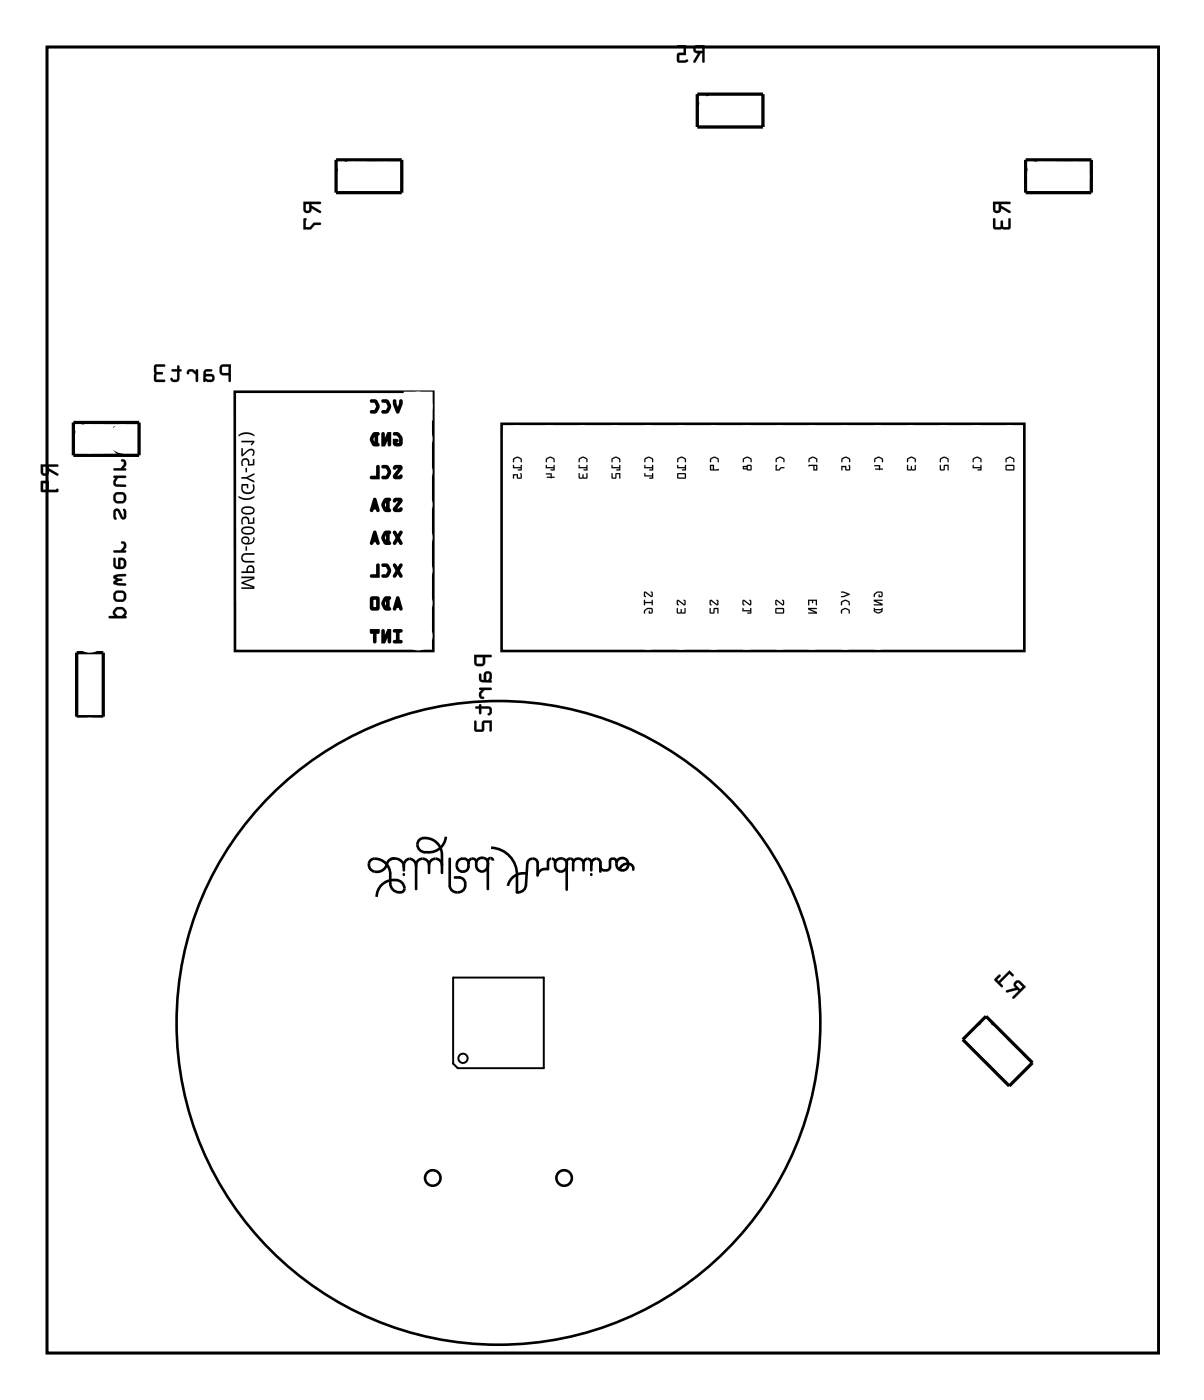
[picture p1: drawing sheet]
<svg xmlns="http://www.w3.org/2000/svg" width="93mm" height="108mm" viewBox="0 0 93 108" stroke-linecap="round" stroke-linejoin="round" font-family="sans-serif">
<g fill="none" stroke="#000" stroke-width=".2">
<path d="M3.6 3.6h86v101.1h-86zM18.2 30.3h15.3v20.1h-15.3zM38.8 32.8h40.4v17.6h-40.4zM30.2 66.5a.75 .75 0 0 1 .8 .1 .75 .75 0 0 1 .2 .7M30.5 66.4a.69 .69 0 0 0-.7 .7 .68 .68 0 0 1-.7 .4 .68 .68 0 0 1-.6-.7l.1-.2a1.05 1.05 0 0 1 1.1 0 1.05 1.05 0 0 1 .5 1v.7a.66 .66 0 0 0 .3 .6 .66 .66 0 0 0 .7 0 .67 .67 0 0 0-.8-.8 1.3 1.3 0 0 0-1.3 1.3M31.2 67.6v.1M32.2 67a.48 .48 0 0 0-.5-.6 .48 .48 0 0 0-.5 .6M32.2 67v1.8M33.2 66.9a.5 .5 0 0 0-.5-.5 .5 .5 0 0 0-.5 .6M33.2 66.9a.5 .5 0 0 1 .5-.5 .5 .5 0 0 1 .5 .5M33.2 66.9v.6M34.5 64.7a1.34 1.34 0 0 1-2 1.1 .53 .53 0 0 1-.2-.7 .53 .53 0 0 1 .6-.3 1.3 1.3 0 0 1 1.3 1.3v1.4"/>
<path d="M34.8 66.4v2.1a.61 .61 0 0 0 .7 .5 .61 .61 0 0 0 .5-.7 .61 .61 0 0 0-.8-.4M35.5 66.5a.5 .5 0 0 1 .8 .3 .5 .5 0 0 1-.5 .6 .51 .51 0 0 1-.5-.3 .51 .51 0 0 1 .2-.6zM36.8 66.7a.47 .47 0 0 1 .5-.3 .47 .47 0 0 1 .4 .3M37.7 66.7v.1a.48 .48 0 0 1-.2 .6 .48 .48 0 0 1-.6-.2l-.1-.6a.32 .32 0 0 0-.4-.2 .32 .32 0 0 0-.2 .4M37.7 66.8v2M38 65.6a2.08 2.08 0 0 1 2 2.1v1.3a.62 .62 0 0 0 .7-.6l.1-1.6a.41 .41 0 0 1 .3-.4 .41 .41 0 0 1 .5 .3v1a.62 .62 0 0 1 .8-.5v-.5l.1-.2 .1-.1M38.1 66.6l-.2-.2h-.1l-.1 .3M40.7 67.6a1.23 1.23 0 0 0-1.4 .9M42.7 66.4l.2 .1v.2a.54 .54 0 0 0 .5 .7 .54 .54 0 0 0 .4-.7M42.9 66.7a.47 .47 0 0 1 .5-.3 .47 .47 0 0 1 .4 .3M43.8 66.8v2M44.3 66.6l-.2-.2-.2 .1-.1 .2"/>
<path d="M45.1 66.8a.32 .32 0 0 1 .5-.3l.1 .2v.6M45.1 66.8a.41 .41 0 0 0-.3-.4 .41 .41 0 0 0-.5 .3v.6M45.1 66.8v.5M45.7 66.8a.37 .37 0 0 1 .3-.3 .37 .37 0 0 1 .4 .1v.8M45.7 67.6v.1M47.7 66.7l-.1-.2-.3-.1a.84 .84 0 0 0-.1 .8l-.3 .1a.34 .34 0 0 1-.5-.3M48.6 66.8l-.3 .1-.2 .1-.2 .3M48.6 66.8h-.1a.38 .38 0 0 1 .5 .5"/>
<circle cx="38.6" cy="79.1" r="24.9"/>
<circle cx="48.1" cy="66.9" r=".47"/>
<circle cx="33.5" cy="91.1" r=".6"/>
<circle cx="43.6" cy="91.1" r=".6"/>
</g>
<g fill="#000">
<path d="M23.5 15.6v.6a.31 .31 0 0 0 .3 .3 .31 .31 0 0 0 .3-.4l.7 .4v-.2l-.7-.4v-.1h.6l.1-.1zM23.7 15.8h.2v.5l-.2-.1zM23.5 16.9v.8h.5l.3-.3 .5-.1v-.1h-.5l-.3 .4h-.3v-.7z"/>
<path d="M23.5 15.6v.6a.32 .32 0 0 0 .3 .3 .32 .32 0 0 0 .3-.4l.6 .4a.1 .1 0 0 0 .1-.1 .1 .1 0 0 0 0-.1l-.7-.4v-.1h.6a.1 .1 0 0 0 .1-.1 .1 .1 0 0 0-.1-.1zM23.5 15.6l1.3 .1-.1 .1h-.6v.1l.7 .4v.2l-.7-.4a.31 .31 0 0 1-.3 .4 .31 .31 0 0 1-.3-.3zM23.7 15.8h.2v.5l-.2-.1zM23.6 15.8v.5h.3v-.5zM23.5 16.9v.9l.5-.1 .3-.3h.4a.1 .1 0 0 0 .1-.1 .1 .1 0 0 0-.1-.1h-.4l-.3 .4h-.3v-.5v-.2zM23.5 16.9h.2l-.1 .7h.4l.3-.4h.5v.1l-.5 .1-.3 .3h-.5z"/>
<path d="M53.7 3.6a.32 .32 0 0 0 0 .3 .32 .32 0 0 0 .3 .2l-.4 .7h.2l.4-.7h.1v.7h.1l.1-1.3zM53.8 3.7h.5v.2h-.4zM52.4 3.5v.2h.5v.4h-.5v.6l.1 .2h.4a.16 .16 0 0 0 .3-.1 .15 .15 0 0 0-.1-.2l-.6 .1v-.4h.6v-.8z"/>
<path d="M53.7 3.6a.32 .32 0 0 0-.1 .4 .32 .32 0 0 0 .4 .1l-.4 .6a.1 .1 0 0 0 .1 .1 .1 .1 0 0 0 .1 0l.4-.7h.1v.7a.1 .1 0 0 0 .1 .1 .1 .1 0 0 0 .1-.1v-1.3h-.6zM53.7 3.6l.8-.1-.1 1.3h-.1v-.7h-.1l-.4 .7h-.2l.4-.7a.31 .31 0 0 1-.3-.1 .31 .31 0 0 1 0-.4zM53.8 3.7h.5v.2h-.4zM53.8 3.7l.1 .2h.4v-.2zM52.4 3.5v.2h.5v.4h-.5v.6l.1 .2 .7-.1a.1 .1 0 0 0 0-.1 .1 .1 0 0 0-.1-.1l-.6 .1v-.4h.6v-.8zM52.4 3.5h.7v.8h-.6v.4l.6-.1 .1 .1v.1h-.7l-.1-.1v-.6h.5v-.4h-.5z"/>
<path d="M76.8 15.6v.6a.31 .31 0 0 0 .4 .3 .31 .31 0 0 0 .2-.4l.7 .4 .1-.2-.8-.4v-.1h.7l.1-.1zM77 15.8h.3l-.1 .5-.2-.1zM76.8 16.9v.7l.1 .1h.6h.5l.2-.1-.1-.7-.1 .1v.6l-.4-.1v-.4h-.1h-.1v.4l-.4 .1v-.7z"/>
<path d="M76.8 15.6v.6a.32 .32 0 0 0 .4 .3 .32 .32 0 0 0 .2-.4l.6 .4a.11 .11 0 0 0 .2-.1 .1 .1 0 0 0-.1-.1l-.7-.4v-.1h.7a.1 .1 0 0 0 .1-.1 .1 .1 0 0 0-.1-.1zM76.8 15.6l1.4 .1-.1 .1h-.7v.1l.7 .4v.2l-.7-.4a.31 .31 0 0 1-.2 .4 .31 .31 0 0 1-.4-.3zM77 15.8h.3l-.1 .5-.2-.1zM77 15.8v.5h.2l.1-.5zM76.8 16.9v.7l.2 .2 .5-.1h.6l.1-.1v-.6a.1 .1 0 0 0-.1-.1 .1 .1 0 0 0-.1 .1v.6l-.4-.1v-.4a.1 .1 0 0 0-.1-.1 .1 .1 0 0 0-.1 .1v.4l-.4 .1v-.7zM76.8 16.9h.2v.7h.4v-.5h.1h.1v.5h.4v-.6l.1-.1 .1 .7-.2 .1h-.5h-.6l-.1-.1z"/>
<path d="M3.6 3.6v101.1h86v-101.1zM3.6 3.6h86v101.1h-86z"/>
<path d="M3.2 35.9v.6a.31 .31 0 0 0 .3 .3 .31 .31 0 0 0 .3-.4l.7 .4v-.1l-.7-.5v-.1h.6l.1-.1zM3.3 36.1h.3l-.1 .5h-.2zM3.2 37.2v.9l1.3-.1-.1-.2-.1 .1h-.5l-.1-.7zM3.3 37.4h.3v.5h-.3z"/>
<path d="M3.1 35.9v.6a.32 .32 0 0 0 .4 .3 .32 .32 0 0 0 .3-.4l.6 .4a.1 .1 0 0 0 .1 0 .1 .1 0 0 0 0-.2l-.7-.4v-.1h.6a.1 .1 0 0 0 .1-.1 .1 .1 0 0 0-.1-.1zM3.2 35.9l1.3 .1-.1 .1h-.6v.1l.7 .4v.2l-.7-.4a.31 .31 0 0 1-.3 .4 .31 .31 0 0 1-.3-.3zM3.3 36.1h.3l-.1 .5h-.2zM3.3 36.1v.5h.2l.1-.5zM3.2 37.2v.9h1.2l.1-.2a.09 .09 0 0 0-.1-.1 .09 .09 0 0 0-.1 .1h-.5l-.1-.7zM3.2 37.2h.5l.1 .7h.5l.1-.1 .1 .2-1.3 .1zM3.3 37.4h.3v.5h-.3zM3.3 37.4v.5h.3v-.5z"/>
<path d="M17.1 28.3l-.1 .2v.4l.2 .1h.5v.5h.1l.1-1.3zM17.2 28.4h.5v.5l-.5-.1zM15.8 28.6l-.1 .9 .6 .1a.31 .31 0 0 0 .3-.4 .31 .31 0 0 0-.3-.3h-.4v-.1l.1-.1h.4v-.1zM15.9 29.1h.5v.2l-.3 .1-.2-.1zM14.5 28.6v.2a.1 .1 0 0 0 0 .2 .11 .11 0 0 0 .1-.2l.3-.1 .2 .3v.5h.2v-.9h-.1l-.1 .2-.2-.2zM13.3 28.6v.1h.4v.6l-.3 .1-.1-.2-.1 .1a.35 .35 0 0 0 .3 .3 .35 .35 0 0 0 .4-.3v-.6l.1-.1h-.1v-.3h-.2v.3zM12 28.2l-.1 1.2 .2 .2 .6-.1v-.1h-.6v-.4h.5v-.1v-.1h-.5v-.4h.6l.1-.2z"/>
<path d="M17.1 28.3l-.1 .2v.4l.2 .1h.5v.5a.1 .1 0 0 0 .1 .1 .1 .1 0 0 0 .1-.1v-1.3h-.6zM17.1 28.3l.8-.1-.1 1.3h-.1v-.5h-.5l-.2-.1zM17.2 28.4h.5v.5l-.5-.1zM17.2 28.4v.4l.5 .1v-.5zM15.8 28.6l-.1 .9a.09 .09 0 0 0 .1 .1 .09 .09 0 0 0 .1-.1l.4 .1a.32 .32 0 0 0 .3-.4 .32 .32 0 0 0-.3-.3h-.4l.1-.2h.3a.1 .1 0 0 0 .1-.1 .1 .1 0 0 0-.1 0zM15.8 28.6h.6v.1h-.4l-.1 .1v.2l.4-.1a.31 .31 0 0 1 .3 .3 .31 .31 0 0 1-.3 .3h-.6zM15.9 29.1h.5v.2l-.3 .1-.2-.1zM15.9 29.1v.2l.2 .1 .3-.1v-.2zM14.5 28.6l-.1 .2a.14 .14 0 0 0 .2 .2 .11 .11 0 0 0 0-.2l.3-.1 .2 .3v.5a.1 .1 0 0 0 .1 .1 .1 .1 0 0 0 .1-.1v-.9a.1 .1 0 0 0-.1 0 .1 .1 0 0 0-.1 0v.2l-.2-.2zM14.5 28.6h.4l.3 .2v-.2h.1v.9h-.1v-.5l-.3-.3h-.2l-.2 .2zM13.3 28.6v.1h.4v.6l-.3 .1-.1-.2h-.1a.21 .21 0 0 0 0 .3 .21 .21 0 0 0 .2 .1l.3-.1 .2-.1v-.7h.1a.1 .1 0 0 0 .1-.1 .1 .1 0 0 0-.1 0h-.1v-.2a.1 .1 0 0 0-.1-.1 .1 .1 0 0 0-.1 .1v.2zM13.3 28.6h.4v-.3h.1l.1 .3h.1l-.1 .1v.6a.37 .37 0 0 1-.4 .3 .37 .37 0 0 1-.3-.3l.1-.1 .1 .2h.3v-.1v-.6h-.4zM12 28.2l-.1 1.2 .2 .2h.6a.1 .1 0 0 0 .1-.1 .1 .1 0 0 0-.1-.1h-.6v-.4h.4a.1 .1 0 0 0 .1-.1 .1 .1 0 0 0-.1-.1l-.4-.1v-.3h.6a.1 .1 0 0 0 .1-.1 .1 .1 0 0 0-.1-.1zM12 28.2h.8l-.1 .2h-.6v.4h.5v.1l-.5 .1v.4h.6v.1h-.6l-.2-.1z"/>
<path d="M30.5 31v.2l.2 .7h.1l.3-.7v-.2h-.1l-.2 .7-.2-.7zM29.6 31v.1h.3l.2 .3-.2 .4h-.3v.1a.44 .44 0 0 0 .6-.5l-.2-.4zM28.7 31v.1h.3l.2 .3-.2 .4h-.3v.1a.44 .44 0 0 0 .6-.5l-.2-.4z"/>
<path d="M30.5 33.5v.1h.3l.1 .3v.4h-.3v-.2h.1v-.1h-.2v.4l.4 .1 .2-.2a.61 .61 0 0 0-.6-.8zM29.6 33.5v1h.1l.4-.8v.7v.1l.1-1h-.2l-.3 .7v-.6zM28.9 33.6a.57 .57 0 0 0 0 .8l.3 .1 .1-.1-.1-.1v-.7l.1-.1zM29 33.6v.7h-.1l-.1-.3z"/>
<path d="M30.5 36.1v.2l.1-.1h.3l-.4 .6v.1l.1 .1h.4l.1-.1-.1-.1-.1 .1h-.3l.4-.6 .1-.2-.2-.1zM29.6 36.1v.1h.3l.2 .3-.2 .4h-.3v.1a.44 .44 0 0 0 .6-.5l-.2-.4zM29.2 36.1v.8h-.5v.1h.6v-.9z"/>
<path d="M30.5 38.6v.2l.1-.1h.3l-.4 .6v.2h.1h.4l.1-.1-.1-.1-.1 .1h-.3l.4-.6 .1-.1-.2-.1zM29.8 38.6a.57 .57 0 0 0 0 .9h.3h.1l-.1-.1v-.7l.1-.1zM29.9 38.7v.7h-.1l-.1-.3zM28.9 38.6l-.2 .9h.1l.1-.2h.2l.2 .2-.3-.9zM29 38.9l.1 .3h-.2z"/>
<path d="M30.4 30.9v.4l.2 .6 .2 .1 .1-.1 .3-.6v-.3a.14 .14 0 0 0-.2-.1 .14 .14 0 0 0-.1 .1v.2l-.2 .5h.1l-.1-.5h-.1h.1l-.1-.2-.1-.1zM30.5 31v.2l.3 .7 .2-.7v-.2v.2h.1h-.1l-.2 .7h-.1h.1l-.3-.7zM29.5 30.9v.2l.4 .1 .1 .2v.1l-.1 .2h-.3a.14 .14 0 0 0-.1 .2 .14 .14 0 0 0 .1 .1l.5-.1-.1-.1 .1 .1 .2-.5-.3-.5zM29.6 31l.3 .1 .2 .2h.1l-.3 .5h-.3l.3 .1 .1-.1h-.1h.1l.1-.4-.2-.4zM28.6 30.9v.2l.4 .1 .1 .2h.1h-.1l.1 .1h-.1l-.1 .2h-.3a.14 .14 0 0 0-.1 .2 .14 .14 0 0 0 .1 .1l.5-.1-.1-.1 .1 .1 .2-.5-.3-.5zM28.7 31l.3 .1 .2 .2h.1l-.2 .5h-.4l.3 .1 .1-.1h-.1h.1l.1-.4-.2-.4z"/>
<path d="M30.4 33.5v.2h.3l.2 .2v.4h-.2v-.2h-.1v.1h.1a.14 .14 0 0 0 .1-.1 .14 .14 0 0 0-.1-.2h-.3v.4a.42 .42 0 0 0 .3 .3 .42 .42 0 0 0 .4-.2v-.6v-.1l-.1 .1 .1-.1a.48 .48 0 0 0-.7-.2zM30.5 33.5l.4 .1h-.1l.2 .3v.4l-.1 .1h-.3l-.1-.4v.1h.2h-.2v.2l.1 .1h.3l.1-.1v-.4l-.2-.3zM29.5 33.5v1h.3l.3-.7v-.1h-.1v.7a.14 .14 0 0 0 .1 .1 .14 .14 0 0 0 .2-.1v-1h-.3l-.4 .8h.2v-.7l-.2-.1zM29.6 33.6v.6l.2 .1 .3-.8h-.1v.1h.2v-.1h-.1v.9v-.7h-.1l-.3 .7v.1v-.1h-.1v.1zM28.8 33.5v.1l-.2 .3v.2l.3 .4h.3a.14 .14 0 0 0 .2-.1 .14 .14 0 0 0-.2-.1h.1v-.7h-.1a.12 .12 0 0 0 .2 0 .12 .12 0 0 0-.1-.2zM28.9 33.6l.3-.1h-.1v.9h.1h-.3l-.1-.3h-.1h.1l-.1-.2h.1zM29 33.6v.7l-.1-.3-.1 .1 .1-.1-.1-.1h.1l.1-.2zM28.9 33.6l-.2 .4 .2 .4h.2v-.9z"/>
<path d="M30.5 36l-.1 .2a.14 .14 0 0 0 .1 .1 .14 .14 0 0 0 .2-.1h.2v-.1l-.5 .6 .1 .1-.1-.1a.22 .22 0 0 0 0 .3 .22 .22 0 0 0 .2 .1h.3a.2 .2 0 0 0 .3-.2 .2 .2 0 0 0-.2-.2l-.1 .1-.3 .1 .5-.6a.22 .22 0 0 0 0-.2 .22 .22 0 0 0-.2-.1zM30.5 36.1v.1l.1-.1 .4 .1v.1v-.1l-.5 .6 .1 .1h.4v-.1l-.1 .1h-.4l.5-.8zM29.5 36v.2h.4l.1 .3v-.1v.1v.1l-.1 .2h-.3a.14 .14 0 0 0-.1 .1 .14 .14 0 0 0 .1 .2l.5-.1-.1-.1h.1l.2-.4-.3-.5zM29.6 36.1h.3l.2 .3h.1l-.3 .5h-.3l.3 .1 .1-.1-.1-.1 .1 .1 .1-.4-.2-.4zM29.1 36v.9h.1v-.1h-.5a.14 .14 0 0 0-.1 .1 .14 .14 0 0 0 .1 .2h.7v-1l-.1-.1zM29.2 36.1v.9h.1v-.1l-.6 .1h.5z"/>
<path d="M30.5 38.6l-.1 .1a.14 .14 0 0 0 .1 .2 .14 .14 0 0 0 .2-.2h.2l-.5 .6h.1h-.1a.22 .22 0 0 0 0 .2 .22 .22 0 0 0 .2 .1h.3a.2 .2 0 0 0 .3-.1 .2 .2 0 0 0-.2-.3l-.1 .2h-.3l.5-.5a.22 .22 0 0 0 0-.3 .22 .22 0 0 0-.2-.1zM30.5 38.7h.1h.4v.1l-.5 .6 .1 .1h.4v-.1l-.1 .1-.4-.1 .5-.7zM29.7 38.6v.1v-.1l-.2 .4v.2l.3 .4h.3a.14 .14 0 0 0 .2-.2 .14 .14 0 0 0-.2-.1v.1v-.7a.12 .12 0 0 0 .2 0 .12 .12 0 0 0-.1-.2zM29.8 38.7l.3-.1h-.1v.9h.1l-.3-.1-.1-.2h-.1h.1l-.1-.3 .1 .1zM29.9 38.7v.7l-.1-.3h-.1h.1l-.1-.1h.1l.1-.2zM29.8 38.7l-.2 .4 .2 .4h.2v-.9zM28.9 38.5l-.3 1a.14 .14 0 0 0 .1 .1 .14 .14 0 0 0 .2-.1v-.1v-.1v.1h.2v-.1v.1v.1a.14 .14 0 0 0 .2 .1 .14 .14 0 0 0 .1-.1l-.3-.9zM29 38.6l.2 .9h.1h-.1v-.2h-.4l-.1 .2h.1h-.1h.1l.2-.9zM28.9 38.9l.1 .3h.1v-.1h-.2v.1h.1l.1-.3zM29 38.6l-.2 .7h.4z"/>
<path d="M39.7 35.5v.3l.1-.3 .2-.1 .3 .1v.2h.1a.31 .31 0 0 0-.4-.4zM39.7 36v.2h.6v.1l-.2 .1h.3l-.1-.4v.1h-.5zM39.7 36.7v.3l.1-.2h.2v.2h.4l-.1-.4h-.1l.1 .3h-.2v-.2z"/>
<path d="M39.7 35.4v.4l.1-.3 .2-.1 .3 .1v.2h.1l-.1-.2-.2-.2zM39.7 35.5l.4-.2a.3 .3 0 0 1 .3 .4h-.1v-.2l-.3-.1-.2 .1-.1 .3zM39.7 36v.2h.6v.1l-.2 .1h.3l-.1-.4v.1h-.5v-.1zM39.7 36l.1 .1h.5v-.1l.1 .4h-.3l.2-.1v-.1h-.6zM39.7 36.7v.3l.1-.2h.2v.2h.4l-.1-.4h-.1l.1 .3h-.2v-.2zM39.7 36.7h.4v.2h.2l-.1-.3h.1l.1 .4h-.4v-.2h-.2l-.1 .2z"/>
<path d="M42.3 35.5l-.1 .3 .1-.3 .3-.1 .2 .1v.2h.1a.31 .31 0 0 0-.3-.4zM42.2 36v.2h.6v.1l-.2 .1h.3v-.4l-.1 .1h-.5zM42.2 36.6v.1h.4v.2h-.3v.1h.3l.3-.1h-.2v-.3z"/>
<path d="M42.3 35.4l-.1 .4 .1-.3 .3-.1 .2 .1v.2h.1v-.2l-.2-.2zM42.3 35.5l.3-.2a.3 .3 0 0 1 .3 .4h-.1v-.2l-.2-.1-.3 .1-.1 .3zM42.2 36v.2h.6v.1l-.2 .1h.3v-.4l-.1 .1h-.5v-.1zM42.2 36l.1 .1h.5l.1-.1v.4h-.3l.2-.1v-.1h-.6zM42.2 36.6v.1h.4v.2h-.3v.1h.3l.3-.1h-.2v-.3zM42.2 36.6h.5v.3h.2l-.6 .1v-.1h.3v-.2h-.4z"/>
<path d="M44.8 35.5v.3l.1-.3 .2-.1 .2 .1 .1 .2a.31 .31 0 0 0-.3-.4zM44.8 36v.2h.6v.1l-.3 .1h.3v-.4v.1h-.6zM44.8 36.6v.4h.6v-.4v.3h-.2l-.1-.2-.1 .2h-.2v-.3z"/>
<path d="M44.8 35.4v.4l.1-.3 .2-.1 .2 .1 .1 .2v-.2l-.2-.2zM44.8 35.5l.3-.2a.3 .3 0 0 1 .3 .4v-.2l-.3-.1-.3 .1v.3zM44.8 36v.2h.6v.1l-.3 .1h.3v-.4v.1h-.6v-.1zM44.8 36v.1h.6v-.1v.4h-.3l.3-.1v-.1h-.6zM44.8 36.6v.4h.6v-.4v.3h-.2l-.1-.2-.1 .2h-.2v-.3zM44.8 36.6v.3h.2l.1-.2 .1 .2h.2v-.3v.4h-.6z"/>
<path d="M47.3 35.5v.3l.1-.3 .2-.1 .3 .1v.2h.1a.31 .31 0 0 0-.4-.4zM47.3 36v.2h.6v.1l-.2 .1h.3v-.4l-.1 .1h-.5zM47.3 36.6l.1 .4h.3v-.3h.2v.3h.1v-.4h-.4v.3h-.2v-.3z"/>
<path d="M47.3 35.4v.4l.1-.3 .2-.1 .3 .1v.2h.1v-.2l-.3-.2zM47.3 35.5l.4-.2a.3 .3 0 0 1 .3 .4h-.1v-.2l-.3-.1-.2 .1-.1 .3zM47.3 36v.2h.6v.1l-.2 .1h.3v-.4l-.1 .1h-.5v-.1zM47.3 36l.1 .1h.5l.1-.1v.4h-.3l.2-.1v-.1h-.6zM47.3 36.6l.1 .4h.3v-.3h.2v.3h.1v-.4h-.4v.3h-.2v-.3zM47.3 36.6h.1v.3h.2v-.3h.4v.4h-.1v-.3h-.2v.3h-.3z"/>
<path d="M49.9 35.5v.3v-.3l.3-.1 .2 .1v.2h.1a.31 .31 0 0 0-.3-.4zM49.9 36l-.1 .2h.6v.1l-.2 .1h.3v-.4l-.1 .1h-.5zM49.9 36.6l-.1 .3h.6l-.2 .1h.3v-.4l-.1 .2h-.5z"/>
<path d="M49.9 35.4v.4v-.3l.3-.1 .2 .1v.2h.1v-.2l-.2-.2zM49.9 35.5l.3-.2a.3 .3 0 0 1 .3 .4h-.1v-.2l-.2-.1-.3 .1v.3zM49.8 36v.2h.6v.1l-.2 .1h.3v-.4l-.1 .1h-.5v-.1zM49.9 36v.1h.5l.1-.1v.4h-.3l.2-.1v-.1h-.6zM49.8 36.6v.3h.6l-.2 .1h.3v-.4l-.1 .2h-.5v-.2zM49.9 36.6v.2h.5l.1-.2v.4h-.3l.2-.1h-.6z"/>
<path d="M52.4 35.5v.3l.1-.3 .2-.1 .3 .1v.2h.1a.31 .31 0 0 0-.4-.4zM52.4 36v.2h.6v.1l-.2 .1h.3l-.1-.4v.1h-.5zM52.4 36.6v.4h.7l-.1-.4zM52.5 36.7h.5v.2h-.5z"/>
<path d="M52.4 35.4v.4l.1-.3 .2-.1 .3 .1v.2h.1l-.1-.2-.2-.2zM52.4 35.5l.4-.2a.3 .3 0 0 1 .3 .4h-.1v-.2l-.3-.1-.2 .1-.1 .3zM52.4 36v.2h.6v.1l-.2 .1h.3l-.1-.4v.1h-.5v-.1zM52.4 36l.1 .1h.5v-.1l.1 .4h-.3l.2-.1v-.1h-.6zM52.4 36.6v.4h.7l-.1-.4zM52.4 36.6h.6l.1 .4h-.7zM52.5 36.7h.5v.2h-.5zM52.5 36.7v.2h.5v-.2z"/>
<path d="M55 35.5l-.1 .3 .1-.3 .3-.1 .2 .1v.2h.1a.31 .31 0 0 0-.3-.4zM54.9 36v.4h.7v-.1h-.4v-.3zM55 36h.1v.3h-.1z"/>
<path d="M55 35.4l-.1 .4 .1-.3 .3-.1 .2 .1v.2h.1v-.2l-.2-.2zM55 35.5l.3-.2a.3 .3 0 0 1 .3 .4h-.1v-.2l-.2-.1-.3 .1-.1 .3zM54.9 36v.4h.7v-.1h-.4v-.3zM54.9 36h.3v.3h.4v.1h-.7zM55 36h.1v.3h-.1zM55 36v.3h.1v-.3z"/>
<path d="M57.5 35.5v.3l.1-.3 .2-.1 .2 .1 .1 .2a.31 .31 0 0 0-.3-.4zM57.5 36.1v.2h.3v.1l.3-.1v-.3zM57.8 36h.3v.3h-.3zM57.5 36.1h.3v.1h-.3z"/>
<path d="M57.5 35.4v.4l.1-.3 .2-.1 .2 .1 .1 .2v-.2l-.2-.2zM57.5 35.5l.3-.2a.3 .3 0 0 1 .3 .4v-.2l-.3-.1-.3 .1v.3zM57.5 36.1v.2h.3v.1l.3-.1v-.3zM57.5 36.1l.6-.1v.3l-.3 .1v-.1h-.3zM57.8 36h.3v.3h-.3zM57.8 36v.3h.3v-.3zM57.5 36.1h.3v.1h-.3zM57.5 36.1v.1h.3v-.1z"/>
<path d="M60 35.5v.3l.1-.3 .2-.1 .3 .1v.2h.1a.31 .31 0 0 0-.4-.4zM60 36v.4h.3l.1-.2h.3l-.3-.1-.2 .2h-.1v-.3z"/>
<path d="M60 35.4v.4l.1-.3 .2-.1 .3 .1v.2h.1v-.2l-.3-.2zM60 35.5l.4-.2a.3 .3 0 0 1 .3 .4h-.1v-.2l-.3-.1-.2 .1-.1 .3zM60 36v.4h.3l.1-.2h.3l-.3-.1-.2 .2h-.1v-.3zM60 36h.1v.3h.1l.2-.2 .3 .1h-.3l-.1 .2h-.3z"/>
<path d="M62.6 35.5v.3v-.3l.3-.1 .2 .1v.2h.1a.31 .31 0 0 0-.3-.4zM62.6 36v.1l.3-.1v.4h.3v-.4zM63 36h.1v.3h-.1z"/>
<path d="M62.6 35.4v.4v-.3l.3-.1 .2 .1v.2h.1v-.2l-.2-.2zM62.6 35.5l.3-.2a.3 .3 0 0 1 .3 .4h-.1v-.2l-.2-.1-.3 .1v.3zM62.5 36l.1 .1 .3-.1v.4h.3v-.4zM62.6 36h.6v.4h-.3v-.4l-.3 .1zM63 36h.1v.3h-.1zM63 36v.3h.1v-.3z"/>
<path d="M65.1 35.5v.3l.1-.3 .2-.1 .3 .1v.2h.1a.31 .31 0 0 0-.4-.4zM65.1 36v.4l.1-.3h.2v.3l.4-.1-.1-.3h-.1l.1 .3h-.2v-.3z"/>
<path d="M65.1 35.4v.4l.1-.3 .2-.1 .3 .1v.2h.1l-.1-.2-.2-.2zM65.1 35.5l.4-.2a.3 .3 0 0 1 .3 .4h-.1v-.2l-.3-.1-.2 .1-.1 .3zM65.1 36v.4l.1-.3h.2v.3l.4-.1-.1-.3h-.1l.1 .3h-.2v-.3zM65.1 36h.4v.3h.2l-.1-.3h.1l.1 .3-.4 .1v-.3h-.2l-.1 .3z"/>
<path d="M67.7 35.5l-.1 .3 .1-.3 .3-.1 .2 .1v.2h.1a.31 .31 0 0 0-.3-.4zM67.6 36v.1h.4v.1h-.3v.1l.3 .1 .3-.1-.2-.1v-.2z"/>
<path d="M67.7 35.4l-.1 .4 .1-.3 .3-.1 .2 .1v.2h.1v-.2l-.2-.2zM67.7 35.5l.3-.2a.3 .3 0 0 1 .3 .4h-.1v-.2l-.2-.1-.3 .1-.1 .3zM67.6 36v.1h.4v.1h-.3v.1l.3 .1 .3-.1-.2-.1v-.2zM67.6 36h.5v.2l.2 .1h-.6l.3-.1v-.1h-.4z"/>
<path d="M70.2 35.5v.3l.1-.3 .2-.1 .2 .1 .1 .2a.31 .31 0 0 0-.3-.4zM70.2 36v.4l.6-.1v-.3v.3h-.2l-.1-.3-.1 .3h-.2v-.3z"/>
<path d="M70.2 35.4v.4l.1-.3 .2-.1 .2 .1 .1 .2v-.2l-.2-.2zM70.2 35.5l.3-.2a.3 .3 0 0 1 .3 .4v-.2l-.3-.1-.3 .1v.3zM70.2 36v.4l.6-.1v-.3v.3h-.2l-.1-.3-.1 .3h-.2v-.3zM70.2 36v.3h.2l.1-.2 .1 .2h.2v-.3v.3l-.6 .1z"/>
<path d="M72.7 35.5v.3l.1-.3 .2-.1 .3 .1v.2h.1a.31 .31 0 0 0-.4-.4zM72.7 36l.1 .4h.3v-.4h.2v.4h.1v-.4h-.4v.3h-.2v-.3z"/>
<path d="M72.7 35.4v.4l.1-.3 .2-.1 .3 .1v.2h.1v-.2l-.3-.2zM72.7 35.5l.4-.2a.3 .3 0 0 1 .3 .4h-.1v-.2l-.3-.1-.2 .1-.1 .3zM72.7 36l.1 .4h.3v-.4h.2v.4h.1v-.4h-.4v.3h-.2v-.3zM72.7 36h.1v.3h.2v-.3h.4v.4h-.1v-.4h-.2v.4h-.3z"/>
<path d="M75.3 35.5v.3v-.3l.3-.1 .2 .1v.2h.1a.31 .31 0 0 0-.3-.4zM75.3 36l-.1 .2h.6v.1l-.2 .1h.3v-.4l-.1 .1h-.5z"/>
<path d="M75.3 35.4v.4v-.3l.3-.1 .2 .1v.2h.1v-.2l-.2-.2zM75.3 35.5l.3-.2a.3 .3 0 0 1 .3 .4h-.1v-.2l-.2-.1-.3 .1v.3zM75.2 36v.2h.6v.1l-.2 .1h.3v-.4l-.1 .1h-.5v-.1zM75.3 36v.1h.5l.1-.1v.4h-.3l.2-.1v-.1h-.6z"/>
<path d="M77.8 35.5v.3l.1-.3 .2-.1 .3 .1v.2h.1a.31 .31 0 0 0-.4-.4zM77.8 36v.4l.7-.1-.1-.3zM77.9 36h.5v.3h-.5z"/>
<path d="M77.8 35.4v.4l.1-.3 .2-.1 .3 .1v.2h.1l-.1-.2-.2-.2zM77.8 35.5l.4-.2a.3 .3 0 0 1 .3 .4h-.1v-.2l-.3-.1-.2 .1-.1 .3zM77.8 36v.4l.7-.1-.1-.3zM77.8 36h.6l.1 .3-.7 .1zM77.9 36h.5v.3h-.5zM77.9 36v.3h.5v-.3z"/>
<path d="M8.9 47.1l-.2 .3 .2 .3h-.4l-.1 .1h1.3a.09 .09 0 0 0 .1-.1 .09 .09 0 0 0-.1 0l.1-.4-.2-.3h-.5zM9.1 47.2l.3-.1 .2 .3-.2 .2h-.3l-.2-.2zM8.8 46.1a.5 .5 0 0 0 1 0 .5 .5 0 0 0-1 0zM9 45.9h.5l.1 .1v.3l-.2 .1h-.4l-.1-.2zM8.8 44.5v.2l.2 .2-.2 .1v.2a.95 .95 0 0 0 .9 .1h.1l-.1-.2h-.7l.5-.2-.5-.2 .7-.1 .1-.1-.1-.1a.95 .95 0 0 0-.9 .1zM8.8 43.2v.5l.2 .3h.5l.2-.1 .1-.5-.2-.2h-.5v.6l-.2-.1v-.5zM9.3 43.3l.3 .1v.3l-.1 .1h-.2zM9.4 41.9v.1l.2 .1v.2l-.3 .3h-.5v.1h.9v-.1h-.1l.1-.2a.33 .33 0 0 0 0-.4 .33 .33 0 0 0-.3-.1zM8.8 39.4v.5l.1 .3h.1l-.1-.2 .1-.5 .1 .1 .2 .5a.22 .22 0 0 0 .3 .1 .22 .22 0 0 0 .2-.2v-.4l-.2-.2a.12 .12 0 0 0-.1 .1 .12 .12 0 0 0 .1 .1l-.1 .4-.3-.6-.2-.1zM8.8 38.5a.5 .5 0 0 0 1 0 .5 .5 0 0 0-1 0zM9 38.3h.5l.1 .1v.3l-.2 .1-.4-.1-.1-.1zM8.8 36.8v.2h.1a.38 .38 0 0 0-.1 .3 .38 .38 0 0 0 .2 .3h.7v-.1h-.7l-.1-.2 .2-.3h.6l.1-.1zM9.4 35.6v.1l.2 .1v.1l-.3 .3h-.5v.2h.9v-.2h-.1l.1-.2a.33 .33 0 0 0 0-.3 .33 .33 0 0 0-.3-.2zM8.8 34.3v.4a.5 .5 0 0 0 .5 .4 .5 .5 0 0 0 .5-.4v-.4h-.2v.5l-.2 .1h-.3l-.2-.2v-.4zM8.8 33v.6l.2 .2 .5 .1 .2-.2 .1-.4-.2-.3h-.5v.7l-.2-.1v-.6zM9.3 33.2l.3 .1v.3l-.1 .1h-.2z"/>
<path d="M8.9 47l-.2 .4 .2 .3-.4-.1a.1 .1 0 0 0-.1 .1 .1 .1 0 0 0 .1 .1h1.2a.1 .1 0 0 0 .1-.1 .1 .1 0 0 0-.1 0l.1-.2v-.2l-.2-.3h-.5zM8.9 47.1l.2-.1h.5l.2 .3-.2 .4h.2v.1h-1.4l.1-.1h.4l-.2-.3zM9.1 47.2h.3l.2 .1v.2l-.2 .1h-.3l-.2-.2zM9.1 47.2l-.2 .2 .2 .3h.3l.2-.3-.2-.3zM8.8 46.1a.51 .51 0 0 0 1 0 .51 .51 0 0 0-1 0zM8.8 46.1a.5 .5 0 0 1 1 0 .5 .5 0 0 1-1 0zM9 45.9h.5l.1 .3-.1 .2-.5-.1v-.1zM9 45.9l-.1 .3 .1 .2h.4l.2-.1v-.3l-.1-.1zM8.8 44.5v.2l.2 .2-.2 .1v.2l.9 .1a.1 .1 0 0 0 .1-.1 .1 .1 0 0 0-.1-.1h-.7l.4-.1a.1 .1 0 0 0 .1-.1 .1 .1 0 0 0-.1-.1l-.4-.1 .7-.1a.1 .1 0 0 0 .1-.1 .1 .1 0 0 0-.1-.1h-.6zM8.8 44.5l.3-.1h.6v.2h-.7l.5 .3-.5 .2h.7v.2h-.6l-.3-.1v-.2l.2-.1-.2-.2zM8.8 43.2v.5l.2 .3h.5l.2-.1 .1-.5-.2-.2h-.5v.6l-.1-.1-.1-.5zM8.8 43.2h.1v.5l.2 .2 .1-.7h.3l.2 .2v.5l-.2 .1h-.5l-.2-.3zM9.3 43.3l.3 .1v.3l-.1 .1h-.2zM9.3 43.3v.6l.2-.1 .1-.1v-.3zM9.4 41.9v.1l.2 .1v.2l-.3 .3h-.4a.1 .1 0 0 0-.1 .1 .1 .1 0 0 0 .1 .1h.8a.1 .1 0 0 0 .1-.1 .1 .1 0 0 0-.1-.1h-.1l.2-.2a.33 .33 0 0 0-.1-.4 .33 .33 0 0 0-.3-.1zM9.4 41.9a.33 .33 0 0 1 .3 .5l-.2 .2h.2v.1h-.9v-.1h.5l.3-.3v-.2l-.2-.1zM8.8 39.4v.5l.1 .3a.12 .12 0 0 0 .1-.1 .12 .12 0 0 0 0-.1v-.4v-.1l.4 .7h.2l.2-.1a.71 .71 0 0 0-.1-.7 .12 .12 0 0 0-.2 0 .12 .12 0 0 0 .1 .2l-.1 .4-.3-.6-.2-.1zM8.9 39.4l.1-.1 .2 .1 .3 .6 .1-.4a.11 .11 0 0 1-.1-.2 .09 .09 0 0 1 .1 0l.2 .2v.4a.22 .22 0 0 1-.2 .2 .22 .22 0 0 1-.3-.1l-.2-.5-.1-.1-.1 .5 .1 .2h-.1l-.1-.3zM8.8 38.5a.51 .51 0 0 0 1 0 .51 .51 0 0 0-1 0zM8.8 38.5a.5 .5 0 0 1 1 0 .5 .5 0 0 1-1 0zM9 38.3h.5l.1 .3-.1 .1h-.5v-.1zM9 38.3l-.1 .3 .1 .1 .4 .1 .2-.1v-.3l-.1-.1zM8.8 36.8v.2h.1a.39 .39 0 0 0 .1 .7h.7a.09 .09 0 0 0 .1-.1 .09 .09 0 0 0-.1-.1h-.7l-.1-.2 .2-.3h.6a.1 .1 0 0 0 .1-.1 .1 .1 0 0 0-.1-.1zM8.8 36.8l.9 .1v.1h-.6l-.2 .3 .1 .2h.7v.1h-.7a.32 .32 0 0 1-.2-.5l.1-.1-.1-.1zM9.4 35.5v.2h.2v.2l-.3 .3h-.4a.1 .1 0 0 0-.1 .1 .1 .1 0 0 0 .1 .1h.8a.1 .1 0 0 0 .1-.1 .1 .1 0 0 0-.1-.1h-.1l.2-.2a.33 .33 0 0 0-.1-.3 .33 .33 0 0 0-.3-.2zM9.4 35.6v-.1a.33 .33 0 0 1 .3 .5l-.2 .2 .2 .1v.1h-.9v-.2h.5l.3-.3v-.1l-.2-.1zM8.8 34.3v.6a.49 .49 0 0 0 .8 .1l.2-.2v-.5a.1 .1 0 0 0-.1 0 .1 .1 0 0 0-.1 0v.5l-.2 .1h-.2l-.2-.2-.1-.4zM8.8 34.3h.1l.1 .5 .1 .2h.3l.2-.2v-.5h.1v.6l-.2 .2h-.4l-.3-.3zM8.8 33v.6l.2 .2 .5 .1 .2-.2 .1-.4-.2-.3h-.5v.7l-.1-.1-.1-.6zM8.8 33h.1v.6l.2 .1 .1-.7h.3l.2 .3v.4l-.2 .1h-.5l-.2-.2zM9.3 33.2l.3 .1v.3l-.1 .1h-.2zM9.3 33.2v.5h.2l.1-.1v-.3z"/>
<path d="M18.7 44.6v.1h.9l-.9 .3v.1l.9 .3h-.9v.2h1v-.2l-.8-.3 .8-.3v-.2zM18.7 44.2v.1h1v-.2a.33 .33 0 0 0-.4-.4 .33 .33 0 0 0-.2 .5zM19.2 43.9a.23 .23 0 0 1 .3 0 .23 .23 0 0 1 .1 .3h-.4zM18.8 42.9a.37 .37 0 0 0-.1 .4 .37 .37 0 0 0 .3 .2h.7v-.1h-.7a.24 .24 0 0 1-.2-.2 .24 .24 0 0 1 .2-.3h.7v-.1h-.7zM19 42.3v.3h.1v-.3zM18.7 41.6a.37 .37 0 0 0 .1 .5 .37 .37 0 0 0 .4 0 .43 .43 0 0 0 .5-.5h-.1a.32 .32 0 0 1-.1 .3 .32 .32 0 0 1-.3 .1 .3 .3 0 0 0 0-.5 .3 .3 0 0 0-.5 .1zM18.8 41.8a.21 .21 0 0 1 .4 0 .21 .21 0 0 1-.4 0zM18.7 40.8a.35 .35 0 0 0 0 .5 .35 .35 0 0 0 .5 .1 .36 .36 0 0 0 .5-.4 .36 .36 0 0 0-.5-.3zM18.8 40.9l.4-.1a.24 .24 0 0 1 .3 .1 .24 .24 0 0 1 0 .3h-.3a.24 .24 0 0 1-.3 0 .24 .24 0 0 1-.1-.3zM18.7 40v.4v.2h.1a.25 .25 0 0 1 0-.5 .25 .25 0 0 1 .4 .3v.1h.5v-.5h-.1v.4h-.3a.33 .33 0 0 0-.1-.4 .33 .33 0 0 0-.5 0zM18.7 39.3a.35 .35 0 0 0 0 .4 .35 .35 0 0 0 .5 .1 .36 .36 0 0 0 .5-.3 .36 .36 0 0 0-.5-.3zM18.8 39.4l.4-.1a.24 .24 0 0 1 .3 0 .24 .24 0 0 1 0 .3l-.3 .1a.24 .24 0 0 1-.3 0 .24 .24 0 0 1-.1-.3zM18.4 38.4a.55 .55 0 0 0 .7 .3 .53 .53 0 0 0 .6-.3 1.06 1.06 0 0 1-1.3 0zM18.7 37.4a.53 .53 0 0 0 .5 .8 .53 .53 0 0 0 .4-.7h-.1a.4 .4 0 0 1-.3 .6 .4 .4 0 0 1-.4-.5h.3v.2h.1v-.4zM18.7 36.9v.1h.4l.6 .3v-.1l-.5-.2 .5-.3v-.1l-.6 .3zM19 36.2v.3h.1v-.3zM18.7 35.5v.4v.1h.1a.24 .24 0 0 1 0-.4 .25 .25 0 0 1 .4 .3v.1h.5v-.5h-.1v.4h-.3a.33 .33 0 0 0-.1-.4 .33 .33 0 0 0-.5 0zM18.7 34.7v.6h.1l.3-.3a.24 .24 0 0 1 .3-.2 .24 .24 0 0 1 .2 .3l-.1 .1 .1 .1a.34 .34 0 0 0 0-.6 .34 .34 0 0 0-.5 .2l-.3 .2v-.4zM18.7 34.1v.1h.8l-.1 .2 .1 .1 .2-.3v-.1zM18.4 33.7v.1l.3-.2a1.07 1.07 0 0 1 1 .2 .56 .56 0 0 0-.6-.4z"/>
<path d="M18.7 44.6v.1h.9l-.9 .3v.1l.9 .3h-.9v.2h1v-.2l-.8-.3 .8-.3v-.2zM18.7 44.6h1v.2l-.8 .3 .8 .3v.2h-1v-.2h.9l-.9-.3v-.1l.9-.3h-.9zM18.7 44.2v.1h1v-.2a.32 .32 0 0 0-.4-.4 .32 .32 0 0 0-.2 .5zM18.7 44.2h.4a.33 .33 0 0 1 .2-.5 .33 .33 0 0 1 .4 .4v.2h-1zM19.2 43.9a.23 .23 0 0 1 .3 0 .23 .23 0 0 1 .1 .3h-.4zM19.2 43.9v.3h.4a.22 .22 0 0 0-.1-.3 .22 .22 0 0 0-.3 0zM18.8 42.9a.37 .37 0 0 0-.1 .4 .37 .37 0 0 0 .3 .2h.7v-.1h-.7a.24 .24 0 0 1-.2-.2 .24 .24 0 0 1 .2-.3h.7v-.1h-.7zM18.8 42.9l.2-.1h.7v.1h-.7a.24 .24 0 0 0-.2 .3 .24 .24 0 0 0 .2 .2h.7v.1h-.7a.37 .37 0 0 1-.3-.2 .37 .37 0 0 1 .1-.4zM19 42.3v.3h.1v-.3zM19 42.3h.1v.3h-.1zM18.7 41.6a.37 .37 0 0 0 .1 .5 .37 .37 0 0 0 .4 0 .44 .44 0 0 0 .5-.5h-.1a.32 .32 0 0 1-.1 .3 .32 .32 0 0 1-.3 .1 .3 .3 0 0 0 0-.5 .3 .3 0 0 0-.5 .1zM18.7 41.6a.3 .3 0 0 1 .5-.1 .3 .3 0 0 1 0 .5 .33 .33 0 0 0 .4-.4h.1a.48 .48 0 0 1-.2 .5 .48 .48 0 0 1-.5 0 .32 .32 0 0 1-.3-.2 .32 .32 0 0 1 0-.3zM18.8 41.8a.21 .21 0 0 1 .4 0 .21 .21 0 0 1-.4 0zM18.8 41.8a.21 .21 0 0 0 .4 0 .21 .21 0 0 0-.4 0zM18.7 40.8a.35 .35 0 0 0 0 .5 .35 .35 0 0 0 .5 .1 .36 .36 0 0 0 .5-.4 .36 .36 0 0 0-.5-.3zM18.7 40.8l.3-.1a.49 .49 0 0 1 .7 .4 .62 .62 0 0 1-1-.1zM18.8 40.9l.4-.1a.24 .24 0 0 1 .3 .1 .24 .24 0 0 1 0 .3h-.3a.24 .24 0 0 1-.3 0 .24 .24 0 0 1-.1-.3zM18.8 40.9a.21 .21 0 0 0 0 .3 .21 .21 0 0 0 .3 0h.1a.24 .24 0 0 0 .3 0 .24 .24 0 0 0 0-.3l-.3-.1zM18.7 40v.4v.2h.1a.24 .24 0 0 1-.1-.3 .24 .24 0 0 1 .3-.2 .24 .24 0 0 1 .2 .3v.1h.5v-.5h-.1v.4h-.3a.33 .33 0 0 0-.1-.4 .33 .33 0 0 0-.5 0zM18.7 40a.33 .33 0 0 1 .5 0 .33 .33 0 0 1 .1 .4h.3v-.4h.1v.5h-.5a.25 .25 0 0 0-.1-.3 .25 .25 0 0 0-.3 0v.4a.29 .29 0 0 1-.2-.3 .29 .29 0 0 1 .1-.3zM18.7 39.3a.35 .35 0 0 0 0 .4 .35 .35 0 0 0 .5 .1 .36 .36 0 0 0 .5-.3 .36 .36 0 0 0-.5-.3zM18.7 39.3l.3-.1a.49 .49 0 0 1 .7 .4 .62 .62 0 0 1-1-.1zM18.8 39.4l.4-.1a.24 .24 0 0 1 .3 0 .24 .24 0 0 1 0 .3l-.3 .1a.24 .24 0 0 1-.3 0 .24 .24 0 0 1-.1-.3zM18.8 39.4a.21 .21 0 0 0 0 .2 .21 .21 0 0 0 .3 .1h.1a.24 .24 0 0 0 .3 0 .24 .24 0 0 0 0-.3l-.3-.1zM18.4 38.4v.1a1.02 1.02 0 0 0 1.3 0v-.1a1.06 1.06 0 0 1-1.3 0zM18.4 38.4l.3 .1a1.07 1.07 0 0 0 1-.1 .54 .54 0 0 1-.7 .3h-.2a.33 .33 0 0 1-.4-.3zM18.7 37.4a.53 .53 0 0 0 .5 .8 .53 .53 0 0 0 .4-.7h-.1a.4 .4 0 0 1-.3 .6 .4 .4 0 0 1-.4-.5h.3v.2h.1v-.4zM18.7 37.4h.5v.4h-.1v-.2h-.3a.4 .4 0 0 0 .4 .5 .4 .4 0 0 0 .3-.6h.1a.53 .53 0 0 1-.4 .7 .53 .53 0 0 1-.5-.8zM18.7 36.9v.1h.4l.6 .3v-.1l-.5-.2 .5-.3v-.1l-.6 .3zM18.7 36.9h.4l.6-.3v.1l-.5 .3 .5 .2v.1l-.6-.3h-.4zM19 36.2v.3h.1v-.3zM19 36.2h.1v.3h-.1zM18.7 35.5v.4v.1h.1a.24 .24 0 0 1-.1-.3 .24 .24 0 0 1 .3-.1 .24 .24 0 0 1 .2 .3v.1h.5v-.5h-.1v.4h-.3a.33 .33 0 0 0-.1-.4 .33 .33 0 0 0-.5 0zM18.7 35.5a.33 .33 0 0 1 .5 0 .33 .33 0 0 1 .1 .4h.3v-.4h.1v.5h-.5a.25 .25 0 0 0-.1-.3 .25 .25 0 0 0-.3 0v.4a.29 .29 0 0 1-.2-.3 .29 .29 0 0 1 .1-.3zM18.7 34.7v.6l.3-.2a.29 .29 0 0 1 .3-.3 .29 .29 0 0 1 .3 .2l-.1 .2 .1 .1a.34 .34 0 0 0 0-.6 .34 .34 0 0 0-.5 .2l-.3 .2v-.4zM18.7 34.7h.1v.4l.2-.2a.36 .36 0 0 1 .4-.2 .36 .36 0 0 1 .3 .3l-.1 .3-.1-.1a.23 .23 0 0 0 0-.4 .23 .23 0 0 0-.4 .2l-.3 .3h-.1zM18.7 34.1v.1h.9l-.2 .2 .1 .1 .2-.3v-.1zM18.7 34.1h1v.1l-.2 .3-.1-.1 .1-.2h-.8zM18.4 33.7v.1l.3-.2a1.07 1.07 0 0 1 1 .2v-.1a1.02 1.02 0 0 0-1.3 0zM18.4 33.6a1.01 1.01 0 0 1 1.3 .1v.1a1.06 1.06 0 0 0-1.3 0z"/>
<path d="M30.5 41.1l.2 .5-.2 .4 .1 .1 .2-.4 .2 .4 .1-.1-.3-.4 .3-.4h-.1l-.2 .3-.2-.3zM29.8 41.2a.57 .57 0 0 0 0 .8l.3 .1 .1-.1h-.1v-.8h.1zM29.9 41.3v-.1v.8l-.1-.1-.1-.3zM28.9 41.1l-.2 .9 .1 .1 .1-.2h.2l.2 .2-.3-.9zM29 41.4l.1 .3h-.2z"/>
<path d="M30.5 43.7l.2 .4-.2 .5h.1l.2-.3 .2 .3 .1-.1-.3-.4 .3-.4h-.1l-.2 .3-.2-.3zM29.6 43.7v.1h.3l.2 .3-.2 .4h-.3v.1a.44 .44 0 0 0 .6-.5l-.2-.4zM29.2 43.7v.8h-.5v.1h.6v-.9z"/>
<path d="M30.5 48.8v.1h.2v.7h-.2v.1h.5v-.1h-.2v-.7h.2l.1-.1zM29.6 48.8v.9h.1l.4-.7v.6v.1l.1-1h-.2l-.3 .8v-.7zM28.7 48.7v.3l.2-.1v.7l.1 .1 .1-.8 .2 .1v-.3z"/>
<path d="M30.7 46.2l-.2 .9 .1 .1v-.2h.3l.1 .2-.2-1zM30.8 46.5l.1 .3h-.2zM29.8 46.3a.57 .57 0 0 0 0 .8l.3 .1 .1-.1-.1-.1v-.7l.1-.1zM29.9 46.3v.7h-.1l-.1-.3zM28.7 46.2v.9l.1 .1h.4l.1-.2v-.7l-.1-.1zM28.8 46.3h.4v.7h-.4z"/>
<path d="M30.4 41.1v.1l.2 .4h.1h-.1l-.2 .4a.14 .14 0 0 0 .1 .1 .14 .14 0 0 0 .1 0l.2-.3v-.1l-.1 .1 .2 .3a.14 .14 0 0 0 .2 0 .14 .14 0 0 0 0-.2l-.2-.3h-.1h.1l.2-.4a.14 .14 0 0 0 0-.1 .14 .14 0 0 0-.2 0l-.2 .3 .1 .1v-.1l-.2-.3zM30.5 41.2h.1h-.1l.3 .4 .2-.4h.1h-.1l-.3 .4 .3 .4h.1l-.1 .1v-.1l-.2-.4-.3 .4 .1 .1-.1-.1 .3-.4-.3-.4zM29.7 41.1v.1l-.2 .3v.3l.3 .3 .3 .1a.14 .14 0 0 0 .2-.2 .14 .14 0 0 0-.2-.1v.1v-.8a.12 .12 0 0 0 .2 0 .12 .12 0 0 0-.1-.1zM29.8 41.2h.3h-.1v.8h.1h-.3l-.1-.3h-.1h.1l-.1-.2h.1zM29.9 41.2v.8l-.1-.4-.1 .1 .1-.1-.1-.1 .1 .1 .1-.3zM29.8 41.2l-.2 .4 .2 .4h.2v-.8zM28.9 41.1l-.3 .9a.14 .14 0 0 0 .1 .2 .14 .14 0 0 0 .2-.1v-.2h.2v.2a.14 .14 0 0 0 .2 .1 .14 .14 0 0 0 .1-.2l-.3-.9zM29 41.2l.2 .8h.1h-.1v-.2h-.4l-.1 .2h.1h-.1h.1l.2-.8zM28.9 41.4l.1 .4 .1-.1h-.2l.1 .1 .1-.4zM29 41.1l-.2 .7h.4z"/>
<path d="M30.4 43.6v.2l.2 .4 .1-.1h-.1l-.2 .4a.14 .14 0 0 0 .1 .2 .14 .14 0 0 0 .1-.1l.2-.3h-.1l.2 .3a.14 .14 0 0 0 .2 .1 .14 .14 0 0 0 0-.2l-.2-.4h-.1l.1 .1 .2-.4a.14 .14 0 0 0 0-.2 .14 .14 0 0 0-.2 .1l-.2 .3h.1l-.2-.3zM30.5 43.8l.1-.1h-.1l.3 .5 .2-.5 .1 .1-.1-.1-.3 .4 .3 .5 .1-.1-.1 .1-.2-.5-.3 .5h.1l-.1-.1v.1l.3-.5-.3-.4zM29.5 43.6v.2l.4 .1 .1 .2v.1l-.1 .2h-.3a.14 .14 0 0 0-.1 .2 .14 .14 0 0 0 .1 .1l.5-.1-.1-.1 .1 .1 .2-.5-.3-.5zM29.6 43.7l.3 .1 .2 .2h.1l-.3 .5h-.3l.3 .1 .1-.1h-.1h.1l.1-.4-.2-.4zM29.1 43.6v.9h.1v-.1h-.5a.14 .14 0 0 0-.1 .2 .14 .14 0 0 0 .1 .1h.7v-1l-.1-.1zM29.2 43.7v.9h.1v-.1l-.6 .1h.5z"/>
<path d="M30.4 48.7l.1 .2h.2h-.1v.7h.1v-.1h-.2a.14 .14 0 0 0-.1 .1 .14 .14 0 0 0 .1 .2h.5a.14 .14 0 0 0 .2-.2 .14 .14 0 0 0-.2-.1h-.2v.1h.1v-.7h-.1h.2a.14 .14 0 0 0 .2-.1 .14 .14 0 0 0-.2-.1zM30.5 48.8h.5h-.2v.9h.2h-.5h.3v-.9zM29.5 48.7v1.1h.3l.3-.8h-.1v.6a.14 .14 0 0 0 .1 .2 .14 .14 0 0 0 .2-.2v-.9h-.3l-.4 .8h.2v-.8h-.2zM29.6 48.8v.7h.2l.3-.7-.1-.1v.1h.2v-.1h-.1v.9v-.6l-.1-.1-.3 .8v-.1h-.1v.1zM28.6 48.7v.2a.14 .14 0 0 0 .2 .1 .14 .14 0 0 0 .1-.1h-.1h.1h-.1v.7a.14 .14 0 0 0 .2 .2 .14 .14 0 0 0 .1-.2v-.7h.1a.11 .11 0 0 0 0 .1 .11 .11 0 0 0 .1 0l.1-.3zM28.7 48.7v.1h.6v-.1h-.1v.2v-.1h-.2v.8v-.8h-.3v.1l.1-.2z"/>
<path d="M30.7 46.1l-.3 1a.14 .14 0 0 0 .1 .1 .14 .14 0 0 0 .2-.1v-.1h-.1h.3h-.1l.1 .1a.14 .14 0 0 0 .1 .1 .14 .14 0 0 0 .2-.1l-.3-.9zM30.8 46.3l.2 .8h.1h-.1v-.2h-.4l-.1 .2h.1h-.1l.3-.8v-.1zM30.7 46.5l.1 .3h.1h-.2l.1-.3zM30.8 46.2l-.2 .7h.4zM29.7 46.2v.1l-.2 .3v.2l.3 .4h.3a.14 .14 0 0 0 .2-.1 .14 .14 0 0 0-.2-.1v-.7a.12 .12 0 0 0 .2 0 .12 .12 0 0 0-.1-.2zM29.8 46.3l.3-.1h-.1v.9h.1h-.3l-.1-.3h-.1h.1l-.1-.2h.1zM29.9 46.3v.7l-.1-.3-.1 .1 .1-.1-.1-.1h.1l.1-.2zM29.8 46.3l-.2 .4 .2 .4h.2v-.9zM28.7 46.2l-.1 .9 .2 .1h.4l.2-.2v-.8l-.2-.1zM28.8 46.3h.4v.8h-.4zM28.8 46.3v.1h.4v-.1h-.1v.7h.1h-.4h.1v-.7zM28.7 46.2v.9h.5v-.9z"/>
<path d="M36.7 50.7v.7l.2 .1h.5l.1-.7h.5v-.1zM36.9 50.8h.4v.5h-.4zM37.1 52.1v.5l.2 .2h.7v-.2v-.4a.31 .31 0 0 0-.3-.3 .31 .31 0 0 0-.3 .3v.4h-.1l-.1-.4zM37.6 52.1l.3 .1v.2l-.1 .2h-.2zM37.1 53.2v.2h.1l-.1 .2a.33 .33 0 0 0 0 .3 .33 .33 0 0 0 .3 .2 .12 .12 0 0 0 0-.2 .12 .12 0 0 0-.1 0l-.1-.2 .3-.3h.5v-.1zM36.8 54.7v.1h.3v.4v.1l.1-.1v-.4h.6l.1 .3-.2 .2h.1a.35 .35 0 0 0 .3-.3 .35 .35 0 0 0-.3-.4h-.6l-.1-.1v.1zM36.7 55.8v.6l.1 .2h.6l.1-.7h.4v.7h.1v-.9l-.7 .1v.6h-.4v-.6z"/>
<path d="M36.7 50.7v.7l.2 .1h.6v-.7h.5a.1 .1 0 0 0 .1-.1 .1 .1 0 0 0-.1 0zM36.7 50.7h1.3v.1h-.5l-.1 .6-.5 .1-.2-.1zM36.9 50.8h.4v.5h-.4zM36.9 50.8v.5h.4l.1-.5zM37.1 52.1l-.1 .4 .1 .2 .9 .1a.09 .09 0 0 0 .1-.1 .09 .09 0 0 0-.1-.1l.1-.4a.32 .32 0 0 0-.4-.3 .32 .32 0 0 0-.3 .3v.4h-.2v-.4zM37.1 52.1l.1 .1 .1 .4h.1v-.4a.31 .31 0 0 1 .3-.3 .31 .31 0 0 1 .3 .3l-.1 .4 .1 .2h-.7l-.2-.2zM37.6 52.1l.3 .1v.2l-.1 .2h-.2zM37.6 52.1v.5h.2l.1-.2v-.2zM37.1 53.2v.2h.1l-.1 .2a.33 .33 0 0 0 0 .3 .33 .33 0 0 0 .3 .2 .14 .14 0 0 0 0-.2 .14 .14 0 0 0-.2-.1v-.1l.3-.3h.5a.1 .1 0 0 0 .1-.1 .1 .1 0 0 0-.1-.1zM37.1 53.2l.9 .1v.1h-.5l-.3 .3v.1l.2 .2a.23 .23 0 0 1-.2 0 .23 .23 0 0 1-.1-.2v-.2l.2-.2-.2-.1zM36.8 54.7v.1h.3l-.1 .4a.1 .1 0 0 0 .1 .1 .1 .1 0 0 0 .1-.1v-.4h.6l.1 .3-.2 .1v.1a.21 .21 0 0 0 .3 0 .21 .21 0 0 0 .1-.2l-.1-.3-.1-.1-.7-.1a.1 .1 0 0 0-.1-.1 .1 .1 0 0 0-.1 .1h.1zM36.8 54.7h.3v-.2l.1 .2h.6a.37 .37 0 0 1 .2 .3 .37 .37 0 0 1-.2 .3h-.1l.2-.2-.1-.3h-.6v.4h-.1v-.4h-.3zM36.7 55.8v.6l.1 .2h.6l.1-.7h.4v.6a.1 .1 0 0 0 .1 .1 .1 .1 0 0 0 .1-.1v-.8l-.8 .1v.6h-.4v-.6zM36.7 55.8h.1l.1 .6h.4v-.6l.7-.1v.9h-.1v-.7h-.5v.7h-.6l-.1-.2z"/>
<path d="M49.8 45.8v.3l.1 .1h.1l-.1-.4 .5 .4 .1-.1-.1-.3h-.1l.1 .3-.4-.3zM49.8 46.4v.4l.1-.1h.5v.1h.1v-.4l-.1 .2h-.5zM49.9 47.2l-.1 .3 .1-.2 .2-.2 .3 .1v.2h-.1l-.1-.1v.2l.3-.1-.1-.4h-.3z"/>
<path d="M49.8 45.8v.3l.1 .1h.1l-.1-.4 .5 .4 .1-.1-.1-.3h-.1l.1 .3-.4-.3zM49.8 45.8h.2l.4 .3-.1-.3h.1l.1 .3-.1 .1-.5-.4 .1 .4h-.1zM49.8 46.4v.4l.1-.1h.5v.1h.1v-.4l-.1 .2h-.5v-.2zM49.8 46.4l.1 .2h.5l.1-.2v.4h-.1v-.1h-.5l-.1 .1zM49.9 47.2l-.1 .3 .1-.2 .2-.2 .3 .1v.2h-.1l-.1-.1v.2l.3-.1-.1-.4h-.3zM49.9 47.2l.2-.2h.3l.1 .4-.3 .1v-.2l.1 .1h.1v-.2l-.3-.1-.2 .2-.1 .2z"/>
<path d="M52.4 46.4l-.1 .3 .1 .1h.1l-.1-.3 .5 .3h.1v-.4h-.1v.3l-.4-.3zM52.4 47v.5l.6-.1v-.4l-.1 .4h-.2v-.3l-.1 .3h-.2v-.3z"/>
<path d="M52.4 46.4l-.1 .3 .1 .1h.1v-.3l.4 .3h.1v-.4h-.1v.3l-.4-.3zM52.4 46.4h.1l.4 .4v-.4h.1v.4h-.1l-.5-.3 .1 .3h-.1zM52.4 47v.5l.6-.1v-.4l-.1 .4h-.1l-.1-.3-.1 .3h-.2v-.3zM52.4 47v.1v.3h.2l.1-.3v.3h.3v-.4v.4l-.6 .1z"/>
<path d="M54.9 46.4v.3l.1 .1h.1l-.1-.3 .4 .3h.2l-.1-.4h-.1l.1 .3-.4-.3zM54.9 47v.5l.3-.1 .1-.3h.2v.3h.1v-.4l-.4 .1v.3h-.2v-.3z"/>
<path d="M54.9 46.4v.3l.1 .1h.1l-.1-.3 .4 .3h.2l-.1-.4h-.1l.1 .3-.4-.3zM54.9 46.4h.2l.4 .4-.1-.4h.1l.1 .4h-.2l-.4-.3v.3zM54.9 47v.5l.4-.1v-.3h.2v.3h.1v-.4l-.4 .1v.3h-.2v-.3zM54.9 47l.1 .1v.3h.2v-.3l.4-.1v.4h-.1v-.3h-.2l-.1 .3-.3 .1z"/>
<path d="M57.5 46.4l-.1 .3 .1 .1h.1l-.1-.3 .5 .3h.1l-.1-.4v.3l-.4-.3zM57.4 47v.3h.6v.1h-.2h.3v-.4l-.1 .2h-.5z"/>
<path d="M57.5 46.4l-.1 .3 .1 .1h.1l-.1-.3 .5 .3h.1l-.1-.4h-.1l.1 .3-.4-.3zM57.5 46.4h.1l.4 .4v-.4l.1 .4h-.1l-.5-.3 .1 .3h-.1zM57.4 47v.3h.6v.1h-.2h.3v-.4l-.1 .2h-.5v-.1zM57.4 47l.1 .2h.5l.1-.2v.4h-.3h.2v-.1h-.6z"/>
<path d="M60 46.4v.3v.1h.1v-.3l.4 .3h.1v-.4h-.1l.1 .3-.5-.3zM60 47.1v.4l.6-.1v-.4zM60.1 47.1h.5v.3h-.5z"/>
<path d="M60 46.4v.3v.1h.1v-.3l.4 .3h.2l-.1-.4h-.1l.1 .3-.5-.3zM60 46.4h.1l.5 .4-.1-.4h.1v.4h-.1l-.4-.3v.3h-.1zM60 47.1v.4l.7-.1-.1-.4zM60 47.1l.6-.1v.4l-.6 .1zM60.1 47.1h.5v.3h-.5zM60.1 47.1v.3h.5v-.3z"/>
<path d="M62.5 46.4v.4l.1-.3h.2l.1 .2v-.2h.2v.3h.1v-.4zM62.5 47v.1l.5 .3h-.4l-.1 .1h.7v-.1l-.5-.3h.5v-.1z"/>
<path d="M62.5 46.4v.4l.1-.3h.2l.1 .2v-.2h.2v.3h.1v-.4zM62.5 46.4h.7v.4h-.1v-.3h-.2v.2l-.1-.2h-.2l-.1 .3zM62.5 47v.2l.5 .2h-.4l-.1 .1h.7v-.2l-.5-.2h.5v-.1zM62.5 47h.7v.1h-.5l.5 .3v.1h-.7l.1-.1h.4l-.5-.3z"/>
<path d="M65.1 45.8l.5 .2-.5 .1v.1l.6-.2-.4-.2zM65.1 46.5v.3v-.2l.3-.1 .2 .1 .1 .2a.31 .31 0 0 0-.3-.4zM65.1 47.2v.3v-.3l.3-.1 .2 .1 .1 .2a.31 .31 0 0 0-.3-.4z"/>
<path d="M65.1 45.8l.5 .2-.5 .1v.1l.6-.2-.4-.2zM65.1 45.8h.2l.4 .2-.6 .2v-.1l.5-.1zM65.1 46.5v.3v-.2l.3-.1 .2 .1v.2h.1v-.3l-.2-.1zM65.1 46.5l.3-.1a.3 .3 0 0 1 .3 .4l-.1-.2-.2-.1-.3 .1v.2zM65.1 47.2v.3v-.3l.3-.1 .2 .1v.2h.1v-.2l-.2-.2zM65.1 47.2l.3-.2a.3 .3 0 0 1 .3 .4l-.1-.2-.2-.1-.3 .1v.3z"/>
<path d="M67.6 45.9v.3l.1-.2 .2-.2 .3 .1v.2h-.1l-.1-.1v.2l.3-.1-.1-.3h-.4zM67.6 46.4v.1l.5 .2h-.5v.1h.7v-.1l-.6-.2h.5v-.1zM67.6 47v.3a.4 .4 0 0 0 .6 .1v-.4v.1h-.5zM67.7 47.2h.5l-.3 .2z"/>
<path d="M67.6 45.9v.3l.1-.2 .2-.1h.3v.2h-.1l-.1-.1v.2l.3-.1-.1-.3h-.4zM67.6 45.9l.2-.1h.4l.1 .3-.3 .1v-.2v.1h.2v-.2l-.3-.1-.2 .2-.1 .2zM67.6 46.4v.1l.5 .2h-.5v.1h.7v-.1l-.6-.2h.5v-.1zM67.6 46.4h.6v.1h-.5l.6 .2v.1h-.7v-.1h.5l-.5-.2zM67.6 47v.3l.3 .2 .4-.2-.1-.3v.1h-.5zM67.6 47l.1 .1h.5v-.1l.1 .3-.3 .1h-.2l-.2-.1zM67.7 47.2h.5l-.3 .2zM67.7 47.2l.2 .2 .3-.2z"/>
<path d="M78.5 75.9l-.1 .3 .2 .2-.8 .3 .1 .1 .8-.2 .1 .1-.5 .4 .1 .2 1-1-.6-.4zM78.6 76.1l.2-.1 .3 .3-.2 .2-.3-.3zM77.3 75.4l-.4 .4 .6 .6 .1-.2-.2-.2 .7-.7 .2 .2 .1-.1-.3-.3-.9 .8-.1-.1 .3-.3z"/>
<path d="M78.5 75.9l-.1 .3 .2 .2-.7 .2a.1 .1 0 0 0-.1 .1 .1 .1 0 0 0 .1 .1l.8-.2 .1 .1-.5 .4a.1 .1 0 0 0 0 .1 .1 .1 0 0 0 .2 0l.9-.9-.6-.5zM77.8 76.6l.8-.2a.31 .31 0 0 1-.1-.4 .31 .31 0 0 1 .4-.1l.5 .4-1 1-.1-.2 .5-.4-.1-.1-.8 .2zM78.7 76h.1l.3 .3-.2 .2-.3-.3zM78.6 76.1v.1l.3 .3 .2-.2-.3-.3zM77.2 75.4l-.3 .4 .5 .5a.1 .1 0 0 0 .2 0 .1 .1 0 0 0 0-.1l-.2-.2 .7-.7 .2 .2a.1 .1 0 0 0 .1 0 .1 .1 0 0 0 0-.1l-.3-.3-.9 .8-.1-.1 .3-.3a.1 .1 0 0 0 0-.1 .1 .1 0 0 0-.2 0zM76.9 75.7l.4-.3 .1 .1-.3 .3 .1 .1 .9-.8 .3 .3-.1 .1-.2-.2-.7 .7 .2 .3-.1 .1-.6-.6z"/>
</g>
<path d="M26 12.4h5.1v2.5h-5.1zM53.9 7.3h5.1v2.5h-5.1zM79.3 12.4h5.1v2.5h-5.1zM5.7 32.7h5.1v2.5h-5.1zM5.9 50.5h2.1v4.9h-2.1zM76.3 78.6l3.6 3.6-1.8 1.8-3.6-3.6z" fill="none" stroke="#000" stroke-width=".25"/>
<g fill="none" stroke="#000" stroke-width=".15">
<path d="M35.1 75.6h7v7h-6.7l-.3-.3z"/>
<circle cx="35.8" cy="81.9" r=".36"/>
</g>
<path d="M26.9 12.4l-.9 .9M54.8 7.3l-.9 .9M80.2 12.4l-.9 .9M6.6 32.7l-.9 .9M75.6 79.3h1.3" fill="none" stroke="#000" stroke-width=".13"/>
<path d="M6 55.9h1.9v1.8h-1.9z" fill="#fff"/>
<path d="M6 55.9h1.9v1.8h-1.9z" fill="none" stroke="#fff" stroke-width=".76" stroke-linecap="butt"/>
<circle cx="6.9" cy="56.8" r=".91" fill="#fff"/>
<circle cx="6.9" cy="56.8" r=".91" fill="none" stroke="#fff" stroke-width=".76" stroke-linecap="butt"/>
<circle cx="6.9" cy="49.2" r=".91" fill="#fff"/>
<circle cx="6.9" cy="49.2" r=".91" fill="none" stroke="#fff" stroke-width=".76" stroke-linecap="butt"/>
<circle cx="38.6" cy="100.8" r=".75" fill="#fff"/>
<circle cx="38.6" cy="100.8" r=".75" fill="none" stroke="#fff" stroke-width=".56"/>
<circle cx="18.8" cy="88.1" r=".75" fill="#fff"/>
<circle cx="18.8" cy="88.1" r=".75" fill="none" stroke="#fff" stroke-width=".56"/>
<circle cx="17.1" cy="82.2" r=".75" fill="#fff"/>
<circle cx="17.1" cy="82.2" r=".75" fill="none" stroke="#fff" stroke-width=".56"/>
<circle cx="26.8" cy="97.4" r=".75" fill="#fff"/>
<circle cx="26.8" cy="97.4" r=".75" fill="none" stroke="#fff" stroke-width=".56"/>
<circle cx="17.1" cy="76" r=".75" fill="#fff"/>
<circle cx="17.1" cy="76" r=".75" fill="none" stroke="#fff" stroke-width=".56"/>
<circle cx="51.8" cy="75.6" r=".66" fill="#fff"/>
<circle cx="51.8" cy="75.6" r=".66" fill="none" stroke="#fff" stroke-width=".56"/>
<path d="M51.2 74.9h1.3v1.3h-1.3z" fill="#fff"/>
<path d="M51.2 74.9h1.3v1.3h-1.3z" fill="none" stroke="#fff" stroke-width=".56"/>
<circle cx="49.3" cy="75.6" r=".66" fill="#fff"/>
<circle cx="49.3" cy="75.6" r=".66" fill="none" stroke="#fff" stroke-width=".56"/>
<circle cx="51.8" cy="78.1" r=".66" fill="#fff"/>
<circle cx="51.8" cy="78.1" r=".66" fill="none" stroke="#fff" stroke-width=".56"/>
<circle cx="49.3" cy="78.1" r=".66" fill="#fff"/>
<circle cx="49.3" cy="78.1" r=".66" fill="none" stroke="#fff" stroke-width=".56"/>
<circle cx="51.8" cy="80.7" r=".66" fill="#fff"/>
<circle cx="51.8" cy="80.7" r=".66" fill="none" stroke="#fff" stroke-width=".56"/>
<circle cx="18.8" cy="70.1" r=".75" fill="#fff"/>
<circle cx="18.8" cy="70.1" r=".75" fill="none" stroke="#fff" stroke-width=".56"/>
<circle cx="49.3" cy="80.7" r=".66" fill="#fff"/>
<circle cx="49.3" cy="80.7" r=".66" fill="none" stroke="#fff" stroke-width=".56"/>
<circle cx="22.2" cy="93.3" r=".75" fill="#fff"/>
<circle cx="22.2" cy="93.3" r=".75" fill="none" stroke="#fff" stroke-width=".56"/>
<circle cx="32.4" cy="100" r=".75" fill="#fff"/>
<circle cx="32.4" cy="100" r=".75" fill="none" stroke="#fff" stroke-width=".56"/>
<circle cx="26.8" cy="60.9" r=".75" fill="#fff"/>
<circle cx="26.8" cy="60.9" r=".75" fill="none" stroke="#fff" stroke-width=".56"/>
<circle cx="60" cy="76" r=".75" fill="#fff"/>
<circle cx="60" cy="76" r=".75" fill="none" stroke="#fff" stroke-width=".56"/>
<circle cx="60" cy="82.2" r=".75" fill="#fff"/>
<circle cx="60" cy="82.2" r=".75" fill="none" stroke="#fff" stroke-width=".56"/>
<circle cx="58.3" cy="88.2" r=".75" fill="#fff"/>
<circle cx="58.3" cy="88.2" r=".75" fill="none" stroke="#fff" stroke-width=".56"/>
<circle cx="54.9" cy="93.3" r=".75" fill="#fff"/>
<circle cx="54.9" cy="93.3" r=".75" fill="none" stroke="#fff" stroke-width=".56"/>
<circle cx="50.3" cy="97.4" r=".75" fill="#fff"/>
<circle cx="50.3" cy="97.4" r=".75" fill="none" stroke="#fff" stroke-width=".56"/>
<circle cx="44.7" cy="99.9" r=".75" fill="#fff"/>
<circle cx="44.7" cy="99.9" r=".75" fill="none" stroke="#fff" stroke-width=".56"/>
<circle cx="32.5" cy="58.3" r=".75" fill="#fff"/>
<circle cx="32.5" cy="58.3" r=".75" fill="none" stroke="#fff" stroke-width=".56"/>
<circle cx="38.6" cy="57.5" r=".75" fill="#fff"/>
<circle cx="38.6" cy="57.5" r=".75" fill="none" stroke="#fff" stroke-width=".56"/>
<circle cx="44.7" cy="58.3" r=".75" fill="#fff"/>
<circle cx="44.7" cy="58.3" r=".75" fill="none" stroke="#fff" stroke-width=".56"/>
<circle cx="50.3" cy="60.9" r=".75" fill="#fff"/>
<circle cx="50.3" cy="60.9" r=".75" fill="none" stroke="#fff" stroke-width=".56"/>
<circle cx="54.9" cy="64.9" r=".75" fill="#fff"/>
<circle cx="54.9" cy="64.9" r=".75" fill="none" stroke="#fff" stroke-width=".56"/>
<circle cx="58.3" cy="70.1" r=".75" fill="#fff"/>
<circle cx="58.3" cy="70.1" r=".75" fill="none" stroke="#fff" stroke-width=".56"/>
<circle cx="22.2" cy="64.9" r=".75" fill="#fff"/>
<circle cx="22.2" cy="64.9" r=".75" fill="none" stroke="#fff" stroke-width=".56"/>
<path d="M76.3 79.4l1 1-1 1.1-1.1-1.1z" fill="#fff"/>
<path d="M76.3 79.4l1 1-1 1.1-1.1-1.1z" fill="none" stroke="#fff" stroke-width=".76" stroke-linecap="butt"/>
<circle cx="76.3" cy="80.4" r=".74" fill="#fff"/>
<circle cx="76.3" cy="80.4" r=".74" fill="none" stroke="#fff" stroke-width=".76" stroke-linecap="butt"/>
<circle cx="78.1" cy="82.2" r=".74" fill="#fff"/>
<circle cx="78.1" cy="82.2" r=".74" fill="none" stroke="#fff" stroke-width=".76" stroke-linecap="butt"/>
<circle cx="78.1" cy="34" r=".72" fill="#fff"/>
<circle cx="78.1" cy="34" r=".72" fill="none" stroke="#fff" stroke-width=".69" stroke-linecap="butt"/>
<circle cx="75.5" cy="34" r=".72" fill="#fff"/>
<circle cx="75.5" cy="34" r=".72" fill="none" stroke="#fff" stroke-width=".69" stroke-linecap="butt"/>
<circle cx="73" cy="34" r=".72" fill="#fff"/>
<circle cx="73" cy="34" r=".72" fill="none" stroke="#fff" stroke-width=".69" stroke-linecap="butt"/>
<circle cx="70.4" cy="34" r=".72" fill="#fff"/>
<circle cx="70.4" cy="34" r=".72" fill="none" stroke="#fff" stroke-width=".69" stroke-linecap="butt"/>
<circle cx="67.9" cy="34" r=".72" fill="#fff"/>
<circle cx="67.9" cy="34" r=".72" fill="none" stroke="#fff" stroke-width=".69" stroke-linecap="butt"/>
<circle cx="65.4" cy="34" r=".72" fill="#fff"/>
<circle cx="65.4" cy="34" r=".72" fill="none" stroke="#fff" stroke-width=".69" stroke-linecap="butt"/>
<circle cx="62.8" cy="34" r=".72" fill="#fff"/>
<circle cx="62.8" cy="34" r=".72" fill="none" stroke="#fff" stroke-width=".69" stroke-linecap="butt"/>
<circle cx="60.3" cy="34" r=".72" fill="#fff"/>
<circle cx="60.3" cy="34" r=".72" fill="none" stroke="#fff" stroke-width=".69" stroke-linecap="butt"/>
<circle cx="57.7" cy="34" r=".72" fill="#fff"/>
<circle cx="57.7" cy="34" r=".72" fill="none" stroke="#fff" stroke-width=".69" stroke-linecap="butt"/>
<circle cx="55.2" cy="34" r=".72" fill="#fff"/>
<circle cx="55.2" cy="34" r=".72" fill="none" stroke="#fff" stroke-width=".69" stroke-linecap="butt"/>
<circle cx="52.7" cy="34" r=".72" fill="#fff"/>
<circle cx="52.7" cy="34" r=".72" fill="none" stroke="#fff" stroke-width=".69" stroke-linecap="butt"/>
<circle cx="50.1" cy="34" r=".72" fill="#fff"/>
<circle cx="50.1" cy="34" r=".72" fill="none" stroke="#fff" stroke-width=".69" stroke-linecap="butt"/>
<circle cx="47.6" cy="34" r=".72" fill="#fff"/>
<circle cx="47.6" cy="34" r=".72" fill="none" stroke="#fff" stroke-width=".69" stroke-linecap="butt"/>
<circle cx="45" cy="34" r=".72" fill="#fff"/>
<circle cx="45" cy="34" r=".72" fill="none" stroke="#fff" stroke-width=".69" stroke-linecap="butt"/>
<circle cx="42.5" cy="34" r=".72" fill="#fff"/>
<circle cx="42.5" cy="34" r=".72" fill="none" stroke="#fff" stroke-width=".69" stroke-linecap="butt"/>
<circle cx="40" cy="34" r=".72" fill="#fff"/>
<circle cx="40" cy="34" r=".72" fill="none" stroke="#fff" stroke-width=".69" stroke-linecap="butt"/>
<circle cx="67.9" cy="49.2" r=".72" fill="#fff"/>
<circle cx="67.9" cy="49.2" r=".72" fill="none" stroke="#fff" stroke-width=".69" stroke-linecap="butt"/>
<circle cx="65.4" cy="49.2" r=".72" fill="#fff"/>
<circle cx="65.4" cy="49.2" r=".72" fill="none" stroke="#fff" stroke-width=".69" stroke-linecap="butt"/>
<circle cx="62.8" cy="49.2" r=".72" fill="#fff"/>
<circle cx="62.8" cy="49.2" r=".72" fill="none" stroke="#fff" stroke-width=".69" stroke-linecap="butt"/>
<circle cx="60.3" cy="49.2" r=".72" fill="#fff"/>
<circle cx="60.3" cy="49.2" r=".72" fill="none" stroke="#fff" stroke-width=".69" stroke-linecap="butt"/>
<circle cx="57.7" cy="49.2" r=".72" fill="#fff"/>
<circle cx="57.7" cy="49.2" r=".72" fill="none" stroke="#fff" stroke-width=".69" stroke-linecap="butt"/>
<circle cx="55.2" cy="49.2" r=".72" fill="#fff"/>
<circle cx="55.2" cy="49.2" r=".72" fill="none" stroke="#fff" stroke-width=".69" stroke-linecap="butt"/>
<circle cx="52.7" cy="49.2" r=".72" fill="#fff"/>
<circle cx="52.7" cy="49.2" r=".72" fill="none" stroke="#fff" stroke-width=".69" stroke-linecap="butt"/>
<circle cx="50.1" cy="49.2" r=".72" fill="#fff"/>
<circle cx="50.1" cy="49.2" r=".72" fill="none" stroke="#fff" stroke-width=".69" stroke-linecap="butt"/>
<path d="M31.6 30.6h1.5v1.6h-1.5z" fill="#fff"/>
<path d="M31.6 30.6h1.5v1.6h-1.5z" fill="none" stroke="#fff" stroke-width=".66" stroke-linecap="butt"/>
<circle cx="32.3" cy="31.4" r=".74" fill="#fff"/>
<circle cx="32.3" cy="31.4" r=".74" fill="none" stroke="#fff" stroke-width=".76" stroke-linecap="butt"/>
<circle cx="32.3" cy="34" r=".74" fill="#fff"/>
<circle cx="32.3" cy="34" r=".74" fill="none" stroke="#fff" stroke-width=".76" stroke-linecap="butt"/>
<circle cx="32.3" cy="36.5" r=".74" fill="#fff"/>
<circle cx="32.3" cy="36.5" r=".74" fill="none" stroke="#fff" stroke-width=".76" stroke-linecap="butt"/>
<circle cx="32.3" cy="39" r=".74" fill="#fff"/>
<circle cx="32.3" cy="39" r=".74" fill="none" stroke="#fff" stroke-width=".76" stroke-linecap="butt"/>
<circle cx="32.3" cy="41.6" r=".74" fill="#fff"/>
<circle cx="32.3" cy="41.6" r=".74" fill="none" stroke="#fff" stroke-width=".76" stroke-linecap="butt"/>
<circle cx="32.3" cy="44.1" r=".74" fill="#fff"/>
<circle cx="32.3" cy="44.1" r=".74" fill="none" stroke="#fff" stroke-width=".76" stroke-linecap="butt"/>
<circle cx="32.3" cy="46.7" r=".74" fill="#fff"/>
<circle cx="32.3" cy="46.7" r=".74" fill="none" stroke="#fff" stroke-width=".76" stroke-linecap="butt"/>
<circle cx="32.3" cy="49.2" r=".74" fill="#fff"/>
<circle cx="32.3" cy="49.2" r=".74" fill="none" stroke="#fff" stroke-width=".76" stroke-linecap="butt"/>
<path d="M79.9 12.9h1.4v1.5h-1.4z" fill="#fff"/>
<path d="M79.9 12.9h1.4v1.5h-1.4z" fill="none" stroke="#fff" stroke-width=".76" stroke-linecap="butt"/>
<circle cx="80.6" cy="13.6" r=".74" fill="#fff"/>
<circle cx="80.6" cy="13.6" r=".74" fill="none" stroke="#fff" stroke-width=".76" stroke-linecap="butt"/>
<circle cx="83.1" cy="13.6" r=".74" fill="#fff"/>
<circle cx="83.1" cy="13.6" r=".74" fill="none" stroke="#fff" stroke-width=".76" stroke-linecap="butt"/>
<path d="M54.5 7.8h1.4v1.5h-1.4z" fill="#fff"/>
<path d="M54.5 7.8h1.4v1.5h-1.4z" fill="none" stroke="#fff" stroke-width=".76" stroke-linecap="butt"/>
<circle cx="55.2" cy="8.6" r=".74" fill="#fff"/>
<circle cx="55.2" cy="8.6" r=".74" fill="none" stroke="#fff" stroke-width=".76" stroke-linecap="butt"/>
<circle cx="57.7" cy="8.6" r=".74" fill="#fff"/>
<circle cx="57.7" cy="8.6" r=".74" fill="none" stroke="#fff" stroke-width=".76" stroke-linecap="butt"/>
<path d="M26.5 12.9h1.5v1.5h-1.5z" fill="#fff"/>
<path d="M26.5 12.9h1.5v1.5h-1.5z" fill="none" stroke="#fff" stroke-width=".76" stroke-linecap="butt"/>
<circle cx="27.3" cy="13.6" r=".74" fill="#fff"/>
<circle cx="27.3" cy="13.6" r=".74" fill="none" stroke="#fff" stroke-width=".76" stroke-linecap="butt"/>
<circle cx="29.8" cy="13.6" r=".74" fill="#fff"/>
<circle cx="29.8" cy="13.6" r=".74" fill="none" stroke="#fff" stroke-width=".76" stroke-linecap="butt"/>
<path d="M6.2 33.2h1.5v1.5h-1.5z" fill="#fff"/>
<path d="M6.2 33.2h1.5v1.5h-1.5z" fill="none" stroke="#fff" stroke-width=".76" stroke-linecap="butt"/>
<circle cx="6.9" cy="34" r=".74" fill="#fff"/>
<circle cx="6.9" cy="34" r=".74" fill="none" stroke="#fff" stroke-width=".76" stroke-linecap="butt"/>
<circle cx="9.5" cy="34" r=".74" fill="#fff"/>
<circle cx="9.5" cy="34" r=".74" fill="none" stroke="#fff" stroke-width=".76" stroke-linecap="butt"/>
</svg>
